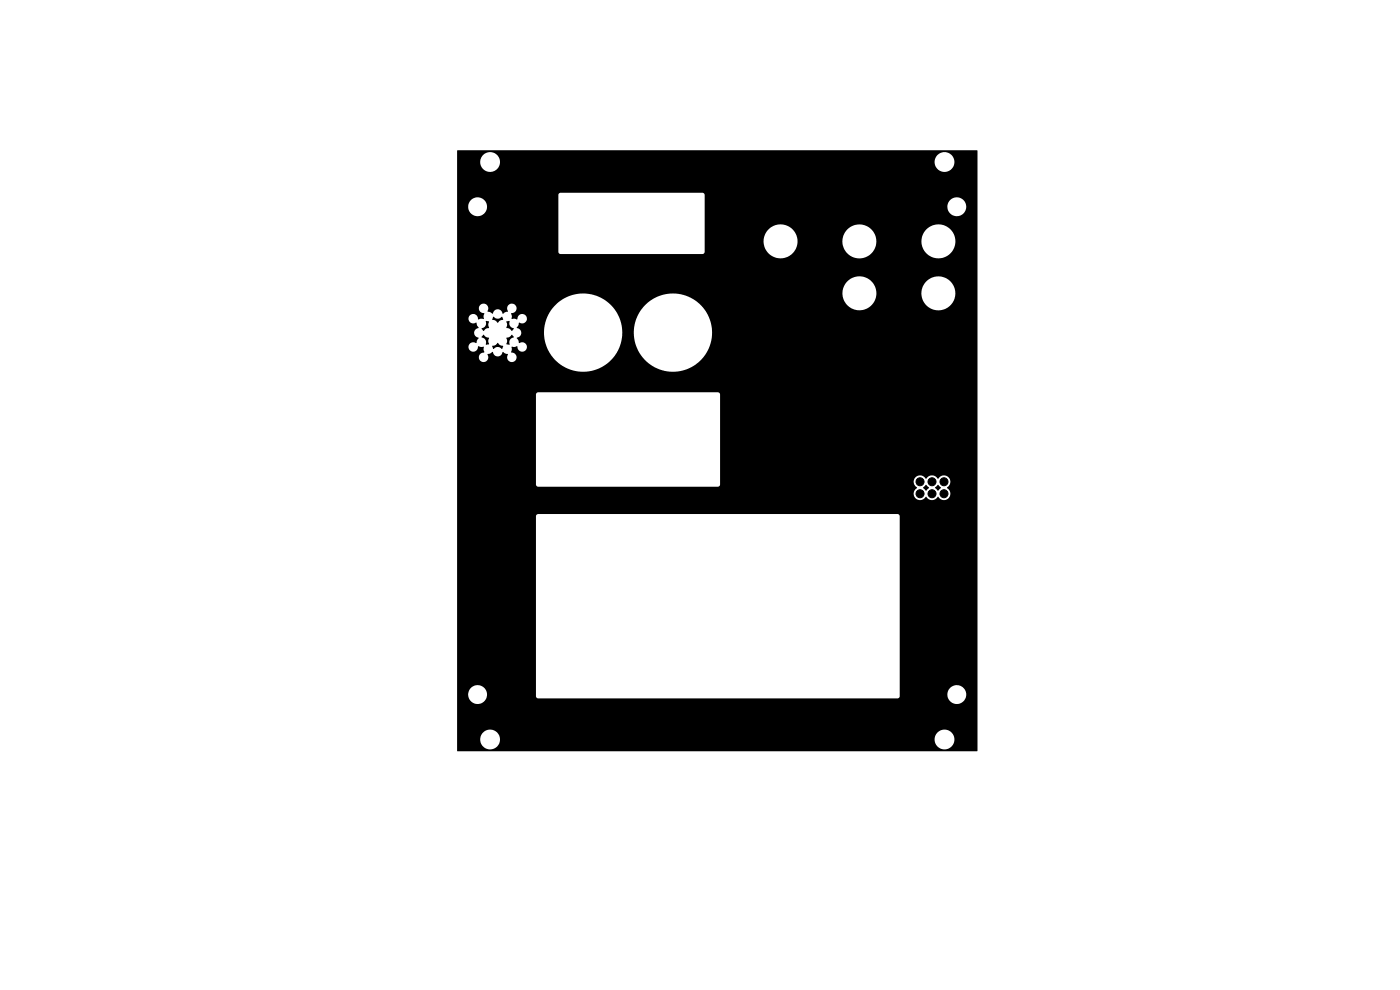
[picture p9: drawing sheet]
<svg xmlns="http://www.w3.org/2000/svg" width="297mm" height="210mm" viewBox="0 0 297 210" stroke-linecap="round" stroke-linejoin="round" font-family="sans-serif">
<g fill="#000" stroke="#000" stroke-width=".21">
<circle cx="195.2" cy="102.2" r=".85"/>
<circle cx="195.2" cy="104.7" r=".85"/>
<circle cx="197.7" cy="102.2" r=".85"/>
<circle cx="197.7" cy="104.7" r=".85"/>
<circle cx="200.3" cy="102.2" r=".85"/>
<circle cx="200.3" cy="104.7" r=".85"/>
</g>
<path d="M97 31.9h110.2l.2 .1v127.3h-110.4v-2.4h4.9a2.11 2.11 0 0 0 2.1 2.1 2.11 2.11 0 0 0 2.1-2.1h92.2a2.11 2.11 0 0 0 3 1.8 2.11 2.11 0 0 0 .3-3.6 2.11 2.11 0 0 0-3.3 1.5v.3h-92.2v-.3a2.11 2.11 0 0 0-2.3-1.8 2.11 2.11 0 0 0-1.9 2.1h-4.9v-9.6h2.3v.3a2.01 2.01 0 0 0 3.2 1.4 2.01 2.01 0 0 0-.3-3.4 2.01 2.01 0 0 0-2.9 1.7h-2.3v-37.8h16.7v38.2l.4 .4 76.3 .1 .4-.3 .1-.6h10.1a2.01 2.01 0 0 0 2.9 1.8 2.01 2.01 0 0 0 .2-3.4 2.01 2.01 0 0 0-3.1 1.4v.2h-10.1v-37.8l-.4-.4-76.4-.1-.4 .5h-16.7v-4.8h96.8v.3a1.42 1.42 0 0 0 1.2 1.1 1.42 1.42 0 0 0 1.5-.7 1.48 1.48 0 0 0 2.5 0 1.41 1.41 0 0 0 2.2 .3 1.41 1.41 0 0 0-.3-2.3 1.4 1.4 0 0 0 .3-2.2 1.4 1.4 0 0 0-2.2 .4 1.48 1.48 0 0 0-2.6 0 1.41 1.41 0 0 0-2.2-.3 1.41 1.41 0 0 0 .3 2.2 1.59 1.59 0 0 0-.7 1.2h-96.8v-1.9h16.7l.4 .5h38.2l.5-.5v-19.2l-.5-.4h-38.2l-.4 .4v19.2h-16.7v-29.1h2.4v.2a1.05 1.05 0 0 0 1.2 .7 1.05 1.05 0 0 0 .9-1.2l1.1 .2 .1 1.1a1.04 1.04 0 0 0-1.1 1.2 1.04 1.04 0 0 0 1.4 .8 1.04 1.04 0 0 0 .4-1.6l1.2-.4a1.02 1.02 0 0 0 .9 .9 1.02 1.02 0 0 0 1.1-.9h.1l.4 .2 .6 .2a1.15 1.15 0 0 0 1.1 1.7 1.05 1.05 0 0 0 .8-1.2 1.05 1.05 0 0 0-1.2-.9l.1-1.1 1.3-.1a1.01 1.01 0 0 0 1.2 1.1 1.01 1.01 0 0 0 .7-1.4 1.01 1.01 0 0 0-1.5-.4l-.6-1 .1-.2a1 1 0 0 0 .9-1h4.8l.1 1.1a8.3 8.3 0 0 0 8.8 7.1 8.3 8.3 0 0 0 7.7-8.2h2.5v1.1a8.3 8.3 0 0 0 13.1 5.6 8.3 8.3 0 0 0-1-14.1 8.3 8.3 0 0 0-12.1 7.4h-2.5v-.6a8.3 8.3 0 0 0-5.5-7.3 8.3 8.3 0 0 0-8.9 2.2l-1 1.3-.7 1.6-.3 1.1-.2 1.7-4.8-.1a1.2 1.2 0 0 0-1-1l.5-1.1a1.04 1.04 0 0 0 1.6-.5 1.04 1.04 0 0 0-.9-1.4 1.04 1.04 0 0 0-1.1 1.3l-1.2-.2-.1-1.1a1.04 1.04 0 0 0 1.2-1.2 1.04 1.04 0 0 0-1.5-.8 1.04 1.04 0 0 0-.4 1.6l-.5 .1-.5 .4a1.05 1.05 0 0 0-1-1 1.05 1.05 0 0 0-1.1 .9l-.2 .1-.3-.3-.6-.2v-.2a1.02 1.02 0 0 0-.7-1.5 1.02 1.02 0 0 0-1.3 1 1.02 1.02 0 0 0 1.2 1l-.1 1.2h-.7l-.4 .2a1.19 1.19 0 0 0-1.3-1.2 1.04 1.04 0 0 0-.7 1.5 1.04 1.04 0 0 0 1.6 .4l.4 1.1a1.06 1.06 0 0 0-.9 1 1.06 1.06 0 0 0 .9 1.1l-.3 .6-.1 .4a1.16 1.16 0 0 0-1.7 1h-2.4v-11.5h81.7l.1 .8a3.6 3.6 0 0 0 3.9 2.8 3.6 3.6 0 0 0 3.2-3.6h9.6v.8a3.6 3.6 0 0 0 5.8 2.1 3.6 3.6 0 0 0-.7-6.1 3.6 3.6 0 0 0-5.1 3.2h-9.6a3.6 3.6 0 0 0-3.6-3.6 3.6 3.6 0 0 0-3.6 3.6h-81.7v-8.7h21.4l.5 .4h30.2l.4-.4v-2.3h12.5a3.6 3.6 0 0 0 3.6 3.6 3.6 3.6 0 0 0 3.6-3.6h9.5v.4a3.6 3.6 0 0 0 3.8 3.2 3.6 3.6 0 0 0 3.4-3.6h9.6v.4a3.6 3.6 0 0 0 5.6 2.6 3.6 3.6 0 0 0-.3-6.2 3.6 3.6 0 0 0-5.3 3.2h-9.6v-.4a3.6 3.6 0 0 0-2.8-3.1 3.6 3.6 0 0 0-3.9 1.7l-.4 1.1-.1 .7h-9.5a3.6 3.6 0 0 0-3.6-3.6 3.6 3.6 0 0 0-3.6 3.6h-12.5v-7.3h51.5v.2a2.01 2.01 0 0 0 3.1 1.4 2.01 2.01 0 0 0-.2-3.4 2.01 2.01 0 0 0-2.9 1.8h-51.5v-2.6l-.4-.4h-30.2l-.5 .4v12.2h-21.4v-9.6h2.3v.2a2.01 2.01 0 0 0 3.2 1.4 2.01 2.01 0 0 0-.3-3.4 2.01 2.01 0 0 0-2.9 1.8h-2.3v-9.5h4.9a2.11 2.11 0 0 0 2.1 2.1 2.11 2.11 0 0 0 2.1-2.1h92.2a2.11 2.11 0 0 0 3 1.8 2.11 2.11 0 0 0 .3-3.6 2.11 2.11 0 0 0-3.3 1.5v.3h-92.2v-.3a2.11 2.11 0 0 0-2.3-1.8 2.11 2.11 0 0 0-1.9 2.1h-4.9zM102.5 71h.2a1.29 1.29 0 0 0 1 .7h.1a1.28 1.28 0 0 0-.1 1.3l-.1 .1a.35 .35 0 0 1-.5-.1 1.12 1.12 0 0 0-.9-1.5zM103.1 68.1l.6 .1-.1 .5 .2 .8-.2 .1a1.23 1.23 0 0 0-1 .6l-.4-.5a1.21 1.21 0 0 0 .9-1.6zM104.4 73.4l.1-.1a1.23 1.23 0 0 0 1.1-.6l.1 .1a1.29 1.29 0 0 0 1 .6l-.2 .6a1.21 1.21 0 0 0-1.8 0zM104.6 67.2h.1a1.22 1.22 0 0 0 1.8 0l.3 .6-.2 .1a1.23 1.23 0 0 0-1 .6h-.1a1.29 1.29 0 0 0-1.1-.7zM107.4 68.2l.1-.1a.35 .35 0 0 1 .6 .1 1.1 1.1 0 0 0 .9 1.5l-.5 .5a1.29 1.29 0 0 0-1.1-.7v-.1a1.06 1.06 0 0 0 0-1.1zM107.4 71.7l.1-.1a1.23 1.23 0 0 0 1.1-.6l.4 .4-.1 .2a1.09 1.09 0 0 0-.8 1.5l-.6-.1-.1-.1a1.06 1.06 0 0 0 0-1.2zM195.8 103.4l.7-.6 .6 .7-.7 .6zM198.4 103.4l.6-.6 .6 .7-.6 .6z" fill="#000"/>
</svg>
